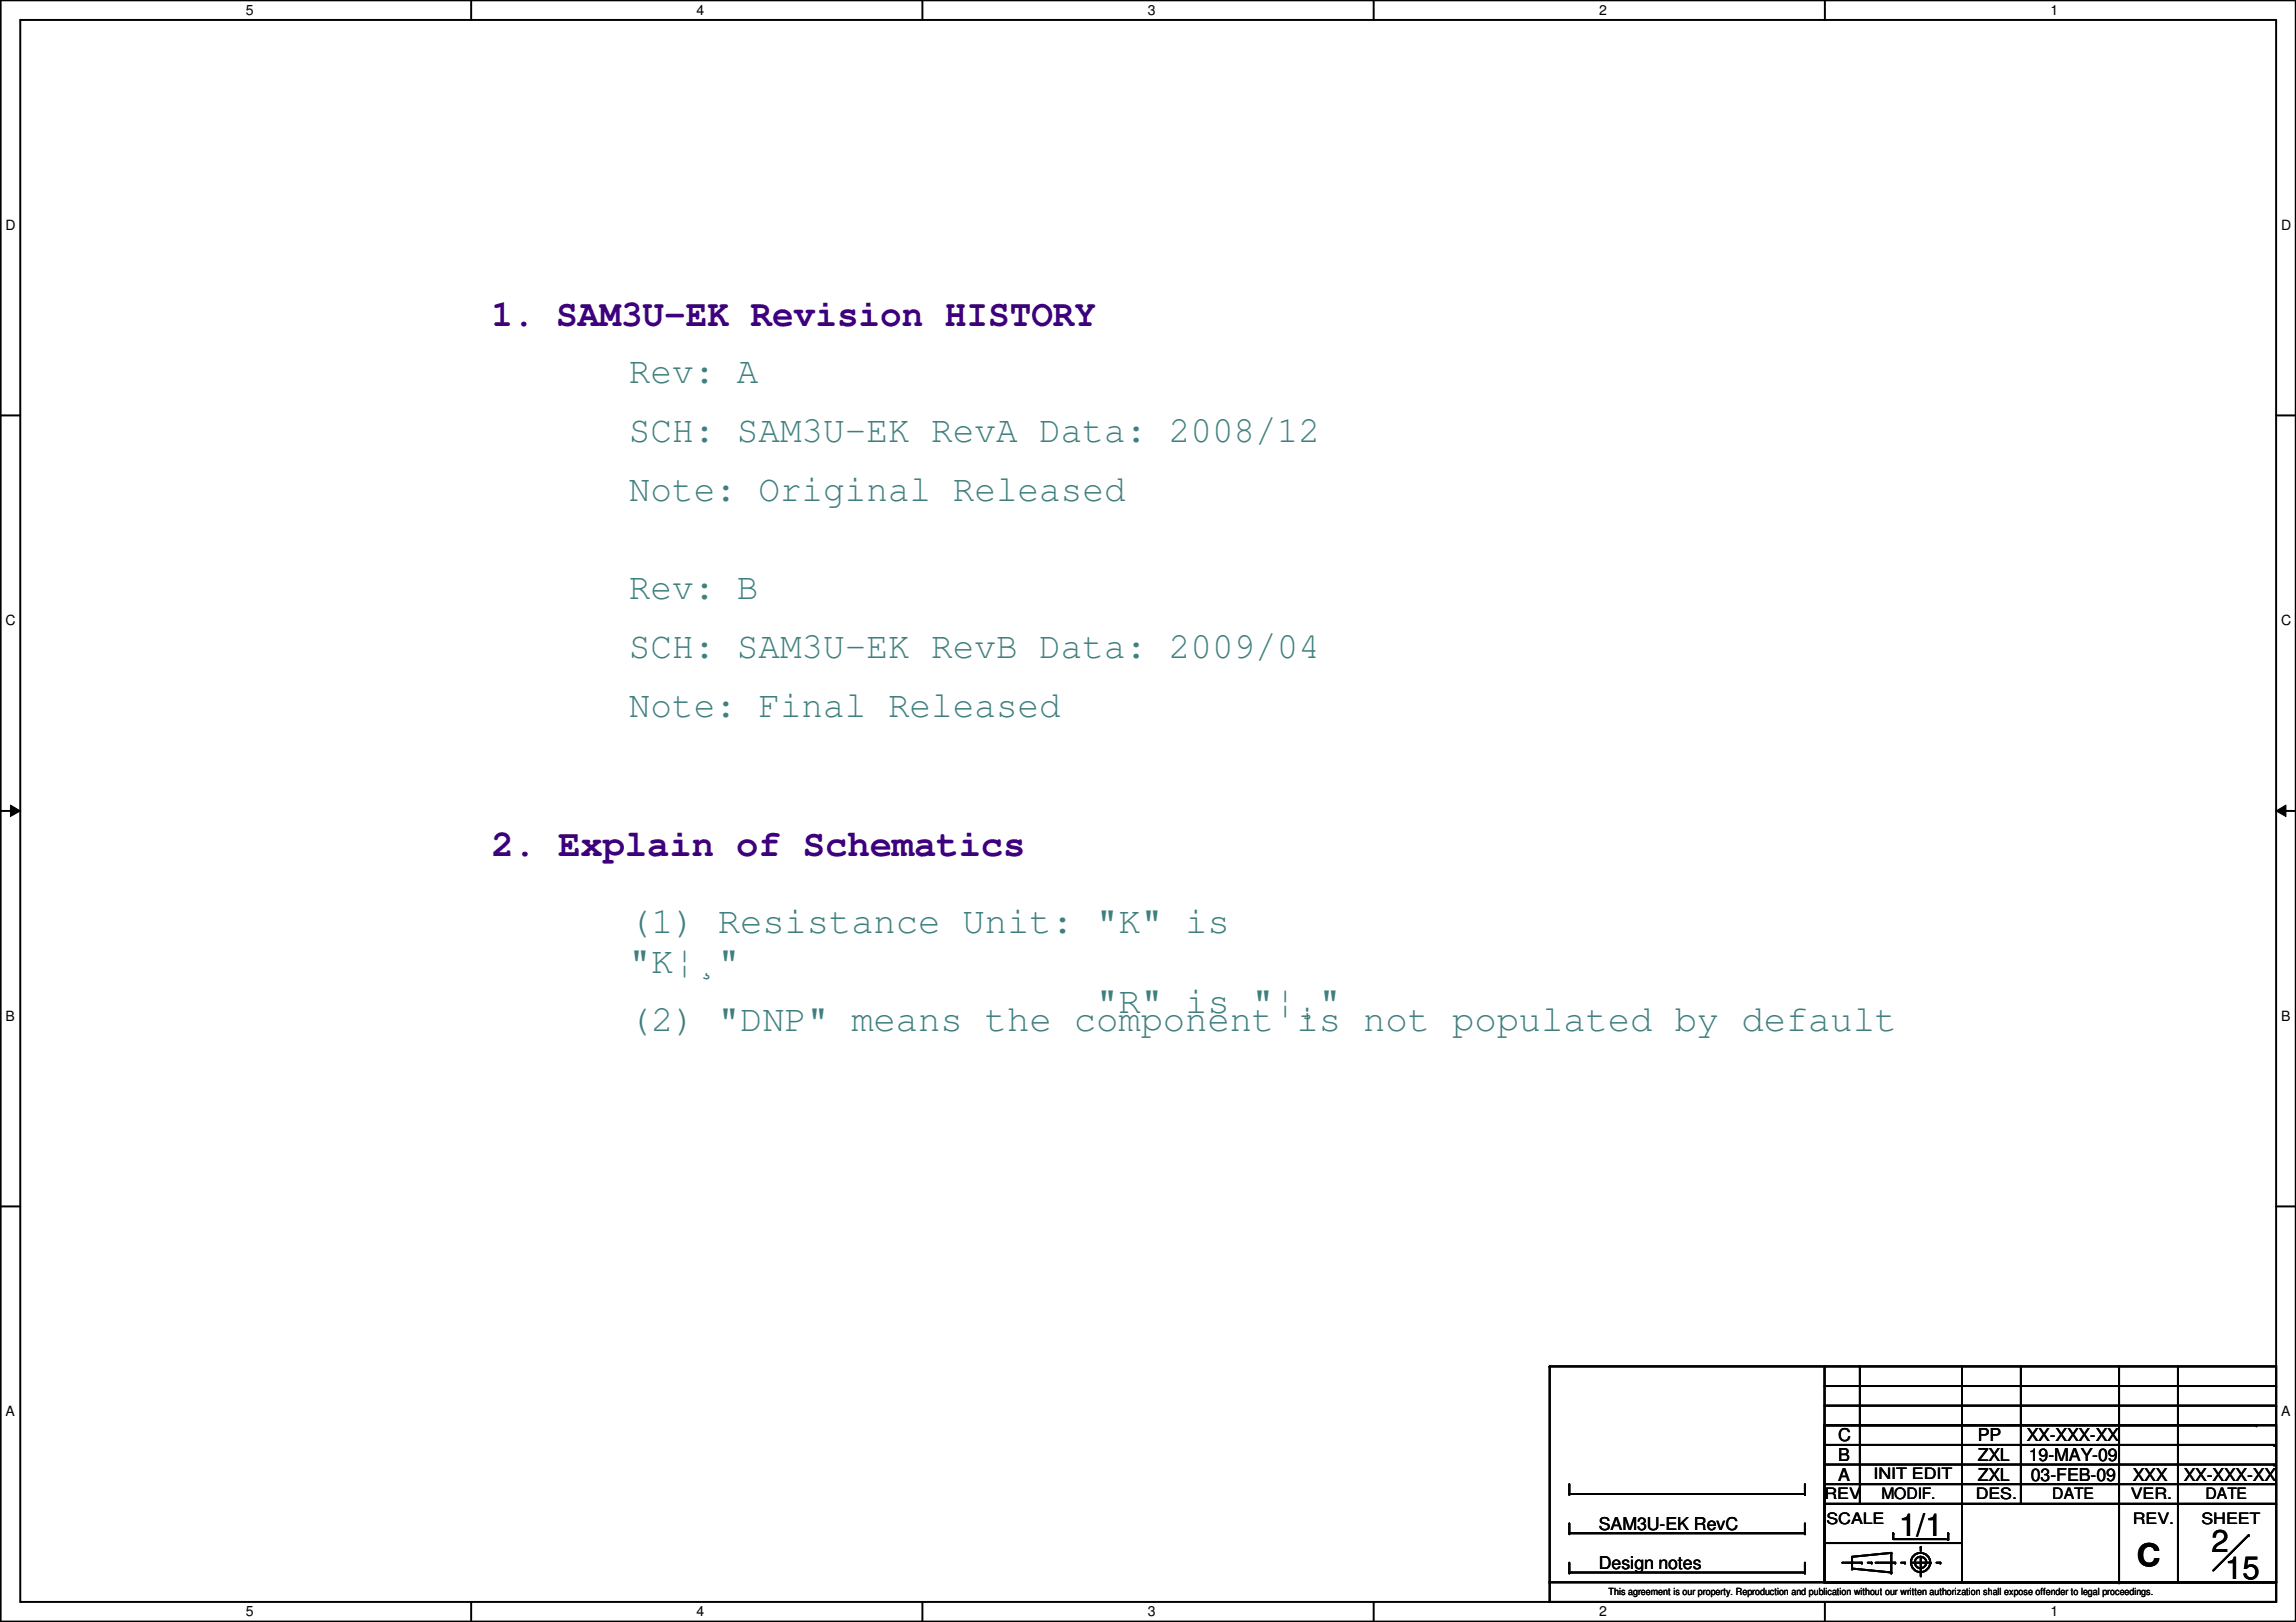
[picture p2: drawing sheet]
<svg xmlns="http://www.w3.org/2000/svg" width="297mm" height="210mm" viewBox="0 0 297 210" stroke-linecap="round" stroke-linejoin="round" font-family="sans-serif">
<defs><g id="words">
<g font-size="4.8" fill="#3f007f">
<text x="63.6" y="42.2">1. SAM3U-EK Revision HISTORY</text>
<text x="63.6" y="110.8">2. Explain of Schematics</text>
</g>
<g font-size="4.8" fill="#3f7f7f">
<text x="81.4" y="49.6">Rev: A</text>
<text x="81.4" y="57.2">SCH: SAM3U-EK RevA Data: 2008/12</text>
<text x="81.4" y="64.9">Note: Original Released</text>
<text x="81.4" y="77.6">Rev: B</text>
<text x="81.4" y="85.2">SCH: SAM3U-EK RevB Data: 2009/04</text>
<text x="81.4" y="92.8">Note: Final Released</text>
<text x="81.4" y="120.7">(1) Resistance Unit: &quot;K&quot; is</text>
<text x="81.4" y="125.9">&quot;K¦¸&quot;</text>
<text x="141.8" y="131.1">&quot;R&quot; is &quot;¦¸&quot;</text>
<text x="81.4" y="133.4">(2) &quot;DNP&quot; means the component is not populated by default</text>
</g>
<g font-size="4.1">
<text x="245.7" y="198.8">1/1</text>
<text x="276.4" y="202.7">C</text>
<text x="286.1" y="200.8">2</text>
<text x="287.9" y="204.3">15</text>
</g>
<g font-size="2.3">
<text x="237.8" y="191.6">A</text>
<text x="237.8" y="186.5">C</text>
<text x="237.8" y="189.1">B</text>
<text x="255.9" y="189.1">ZXL</text>
<text x="255.9" y="186.5">PP</text>
<text x="255.9" y="191.6">ZXL</text>
<text x="262.2" y="186.5">XX-XXX-XX</text>
<text x="262.5" y="189.1">19-MAY-09</text>
<text x="262.7" y="191.6">03-FEB-09</text>
<text x="275.9" y="191.6">XXX</text>
<text x="282.5" y="191.6">XX-XXX-XX</text>
<text x="206.8" y="198">SAM3U-EK RevC</text>
<text x="206.8" y="203">Design notes</text>
</g>
<g font-size="2">
<text x="242.4" y="191.4">INIT EDIT</text>
<text x="236" y="194">REV</text>
<text x="236.3" y="197.3">SCALE</text>
<text x="243.4" y="194">MODIF.</text>
<text x="255.6" y="194">DES.</text>
<text x="265.5" y="194">DATE</text>
<text x="275.7" y="194">VER.</text>
<text x="275.9" y="197.3">REV.</text>
<text x="284.8" y="197.3">SHEET</text>
<text x="285.3" y="194">DATE</text>
</g>
<g font-size="1.8">
<text x="31.8" y="1.9">5</text>
<text x="90.1" y="1.9">4</text>
<text x="148.5" y="1.9">3</text>
<text x="206.9" y="1.9">2</text>
<text x="265.3" y="1.9">1</text>
<text x=".7" y="29.8">D</text>
<text x="295.1" y="29.8">D</text>
<text x=".7" y="80.9">C</text>
<text x="295.1" y="80.9">C</text>
<text x=".7" y="132.1">B</text>
<text x="295.1" y="132.1">B</text>
<text x=".7" y="183.3">A</text>
<text x="295.1" y="183.3">A</text>
<text x="31.8" y="209.2">5</text>
<text x="90.1" y="209.2">4</text>
<text x="148.5" y="209.2">3</text>
<text x="206.9" y="209.2">2</text>
<text x="265.3" y="209.2">1</text>
</g>
<g font-size="1.3">
<text x="208.1" y="206.5">This agreement iiis our property. Reproduction and publication without our written authorization shall expose offender ttto lllegal proceedings.</text>
<text x="208.1" y="206.5">This agreement s our property. Reproduction and publication without our written authorization shall expose offender o egal proceedings.</text>
</g>
</g></defs>
<path d="M.1 0h296.9v209.8h-296.9zM2.6 2.6h291.9v204.7h-291.9z" fill="none" stroke="#000" stroke-width=".25"/>
<g fill="#fff">
<path d="M31.8 .3h1v2h-1z"/>
<path d="M31.8 207.6h1v1.9h-1z"/>
</g>
<path d="M61 0v2.6M61 207.3v2.5" fill="none" stroke="#000" stroke-width=".25"/>
<g fill="#fff">
<path d="M90.1 .3h1v2h-1z"/>
<path d="M90.1 207.6h1v1.9h-1z"/>
</g>
<path d="M119.3 0v2.6M119.3 207.3v2.5" fill="none" stroke="#000" stroke-width=".25"/>
<g fill="#fff">
<path d="M148.5 .3h1v2h-1z"/>
<path d="M148.5 207.6h1v1.9h-1z"/>
</g>
<path d="M177.7 0v2.6M177.7 207.3v2.5" fill="none" stroke="#000" stroke-width=".25"/>
<g fill="#fff">
<path d="M206.9 .3h1v2h-1z"/>
<path d="M206.9 207.6h1v1.9h-1z"/>
</g>
<path d="M236.1 0v2.6M236.1 207.3v2.5" fill="none" stroke="#000" stroke-width=".25"/>
<g fill="#fff">
<path d="M265.3 .3h.9v2h-.9z"/>
<path d="M265.3 207.6h.9v1.9h-.9z"/>
<path d="M.7 28.2h1.3v1.9h-1.3z"/>
<path d="M295.1 28.2h1.3v1.9h-1.3z"/>
<path d="M.7 79.3h1.3v2h-1.3z"/>
<path d="M295.1 79.3h1.3v2h-1.3z"/>
</g>
<path d="M.1 53.8h2.5M294.5 53.8h2.5" fill="none" stroke="#000" stroke-width=".25"/>
<g fill="#fff">
<path d="M.7 130.5h1.2v2h-1.2z"/>
<path d="M295.1 130.5h1.2v2h-1.2z"/>
</g>
<path d="M.1 104.9h2.5M294.5 104.9h2.5" fill="none" stroke="#000" stroke-width=".25"/>
<path d="M1.4 104.2l1.2 .7-1.2 .8zM294.5 104.9l1.2-.7v1.5z" fill="#000"/>
<path d="M1.4 104.2l1.2 .7-1.2 .8zM294.5 104.9l1.2-.7v1.5z" fill="none" stroke="#000" stroke-width=".13"/>
<g fill="#fff">
<path d="M.7 181.7h1.2v2h-1.2z"/>
<path d="M295.1 181.7h1.2v2h-1.2z"/>
</g>
<g fill="none" stroke="#000" stroke-width=".25">
<path d="M.1 156.1h2.5M294.5 156.1h2.5M200.5 176.8h.1M200.5 176.8h35.5M200.5 176.8v28M236 176.8h58.5v28h-58.5zM236 179.4h58.5M240.6 176.8h.1M240.6 176.8v17.8M253.8 176.8h.1M253.8 176.8v28M261.4 176.8h.1"/>
<path d="M261.4 176.8v17.8M274.1 176.8v28M281.8 176.8h.1M281.8 176.8v28M294.5 179.4h.1M203 198.4h.1M203 193.3h.1M203 192.1v1.2M203 197.1v1.3M203 198.4h30.5M203 193.3h30.5M233.5 198.4h.1"/>
<path d="M233.5 193.3h.1M233.5 192.1v1.2M233.5 197.1v1.3M236 184.4h58.5v20.4h-58.5zM236 189.5h58.2M236 187h58.2M236 184.4h55.9M236 181.9h58.5M236 194.6h58.5M236 199.7h17.8M236 192.1h58.5M244.9 198.4h.1"/>
<path d="M244.9 198.4v.8h7.1M252 199.2h.1M252 198.4h.1M252 198.4v.8M253.8 199.7h.1M290.9 198.7h.1M290.9 198.7l-4.6 4.5M291.9 184.4h.1M294.2 189.5h.1M294.2 187h.1M294.5 181.9h.1M294.5 194.6h.1"/>
<path d="M294.5 192.1h.1M200.5 204.8h94v2.5h-94zM200.5 204.8h.1M203 203.5h.1M203 203.5h30.5M203 202.2v1.3M233.5 203.5h.1M233.5 202.2v1.3M238.3 202.2h2.6M239.6 203h.1M239.6 203l5.1 .5M240.9 202.2h.1"/>
<path d="M241.6 202.2h.5M242.1 202.2h.1M242.7 202.2h2.5M244.7 201h.1M244.7 203.5h.1M244.7 201l-5.1 .5v1.5M244.7 201v2.5M245.2 202.2h.1M246 202.2h.5M246.5 202.2h.1M247.2 202.2h2.6M248.5 200.2h.1"/>
<path d="M248.5 201.5h.1M248.5 200.2v.5M248.5 201.5v2.5M249.8 202.2h.1M250.5 202.2h.5M251 202.2h.1M274.1 204.8h.1"/>
<circle cx="248.5" cy="202.2" r=".75"/>
<circle cx="248.5" cy="202.2" r="1.25"/>
</g>
<use href="#words"/>
</svg>
